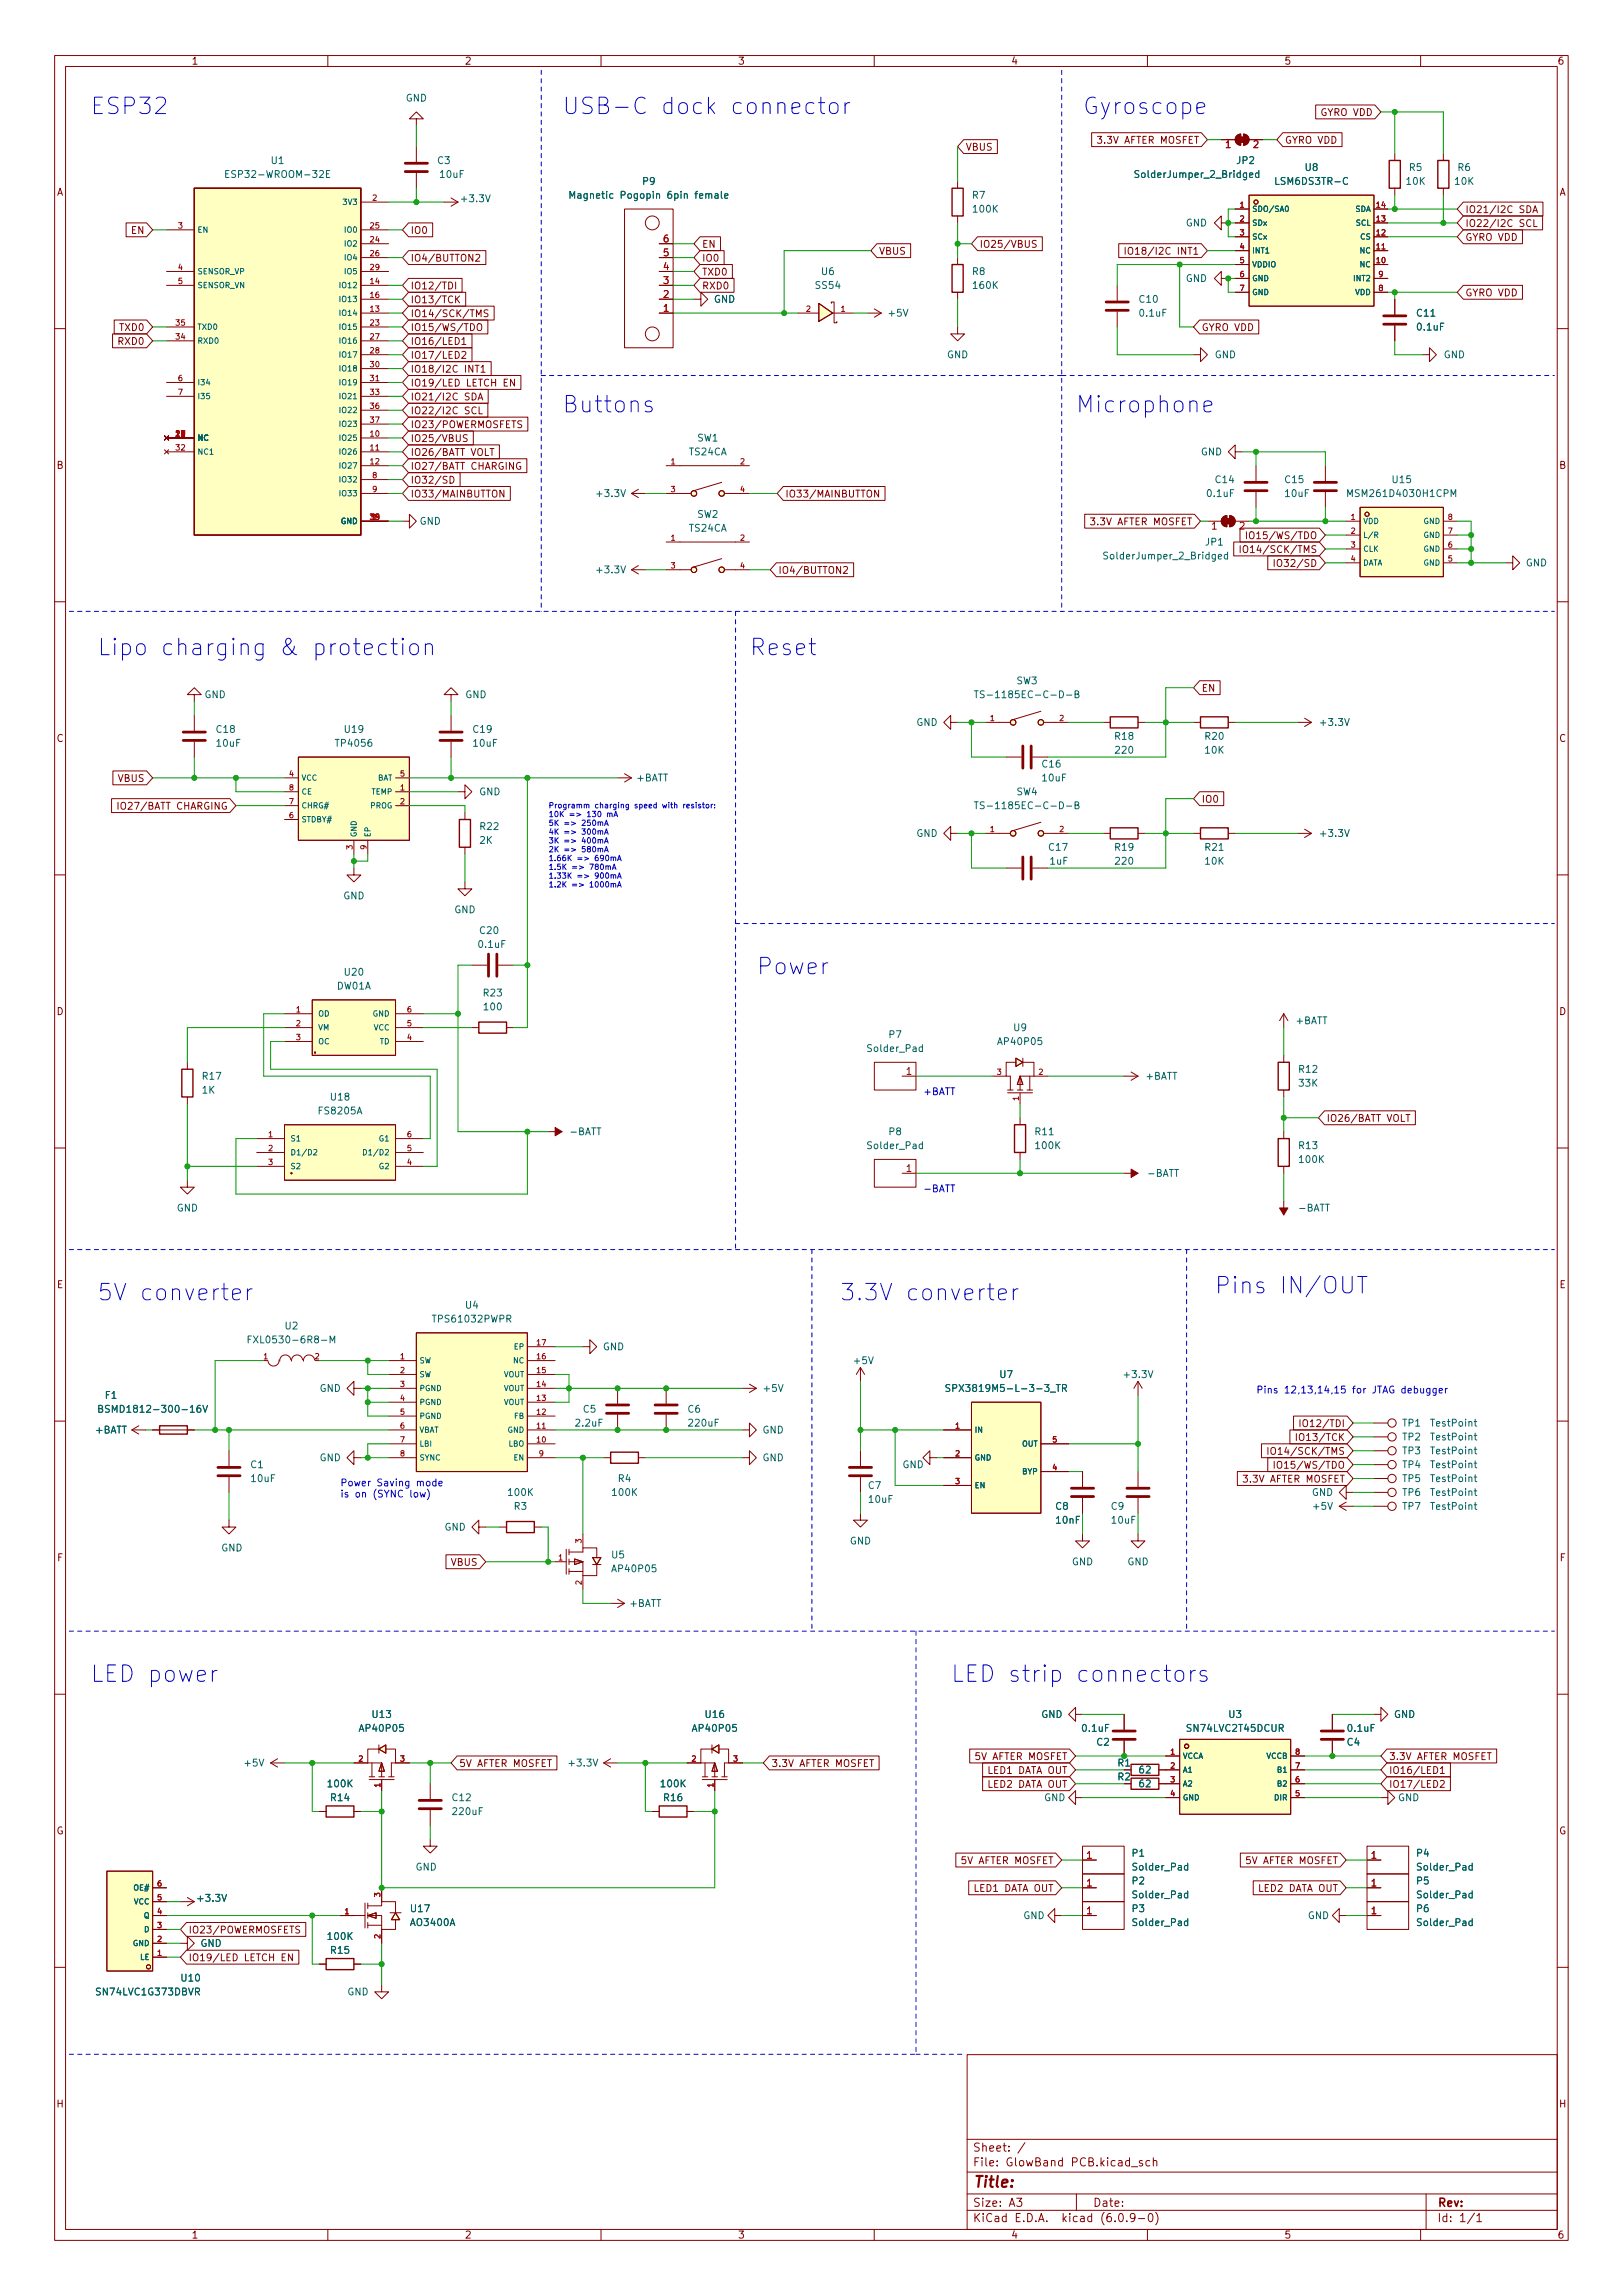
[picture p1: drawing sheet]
<svg xmlns="http://www.w3.org/2000/svg" width="297mm" height="420mm" viewBox="0 0 297 420" stroke-linecap="round" stroke-linejoin="round" font-family="sans-serif">
<defs><g id="words">
<g font-size="4.2" fill="#0000c2">
<text x="16.5" y="20.9">ESP32</text>
<text x="102.9" y="20.9">USB-C dock connector</text>
<text x="198.1" y="20.9">Gyroscope</text>
<text x="102.9" y="75.5">Buttons</text>
<text x="196.8" y="75.5">Microphone</text>
<text x="17.8" y="120">Lipo charging &amp; protection</text>
<text x="137.2" y="120">Reset</text>
<text x="138.4" y="178.4">Power</text>
<text x="17.8" y="238.1">5V converter</text>
<text x="153.7" y="238.1">3.3V converter</text>
<text x="222.2" y="236.8">Pins IN/OUT</text>
<text x="16.5" y="308">LED power</text>
<text x="174" y="308">LED strip connectors</text>
</g>
<text font-size="2.8" fill="#840000" x="178" y="400.5">Title:</text>
<g font-size="2.1" fill="#840000">
<text x="178" y="393.9">Sheet: /</text>
<text x="178" y="396.6">File: GlowBand PCB.kicad_sch</text>
<text x="178" y="406.8">KiCad E.D.A. kicad (6.0.9-0)</text>
<text x="178" y="404">Size: A3</text>
<text x="200" y="404">Date:</text>
<text x="263" y="404">Rev:</text>
<text x="263" y="406.8">Id: 1/1</text>
</g>
<g font-size="1.8" fill="#840000">
<text x="35" y="11.8">1</text>
<text x="85" y="11.8">2</text>
<text x="135" y="11.8">3</text>
<text x="185" y="11.8">4</text>
<text x="235" y="11.8">5</text>
<text x="285" y="11.8">6</text>
<text x="241.9" y="21.2">GYRO VDD</text>
<text x="176.7" y="27.6">VBUS</text>
<text x="201.7" y="26.3">3.3V AFTER MOSFET</text>
<text x="235.1" y="26.3">GYRO VDD</text>
<text x="10.3" y="35.8">A</text>
<text x="285.3" y="35.8">A</text>
<text x="268.1" y="41.5">IO22/I2C SCL</text>
<text x="268.1" y="39">IO21/I2C SDA</text>
<text x="24.1" y="42.8">EN</text>
<text x="75.1" y="47.9">IO4/BUTTON2</text>
<text x="75.1" y="42.8">IO0</text>
<text x="128.4" y="47.9">IO0</text>
<text x="128.4" y="45.3">EN</text>
<text x="160.8" y="46.6">VBUS</text>
<text x="179.2" y="45.3">IO25/VBUS</text>
<text x="208.1" y="46.6">IO18/I2C INT1</text>
<text x="268.1" y="44.1">GYRO VDD</text>
<text x="75.1" y="53">IO12/TDI</text>
<text x="128.4" y="50.4">TXD0</text>
<text x="128.4" y="53">RXD0</text>
<text x="75.1" y="55.5">IO13/TCK</text>
<text x="75.1" y="58">IO14/SCK/TMS</text>
<text x="268.1" y="54.2">GYRO VDD</text>
<text x="21.8" y="63.1">RXD0</text>
<text x="22" y="60.6">TXD0</text>
<text x="75.1" y="65.7">IO17/LED2</text>
<text x="75.1" y="60.6">IO15/WS/TDO</text>
<text x="75.1" y="63.1">IO16/LED1</text>
<text x="219.9" y="60.6">GYRO VDD</text>
<text x="75.1" y="70.7">IO19/LED LETCH EN</text>
<text x="75.1" y="68.2">IO18/I2C INT1</text>
<text x="75.1" y="75.8">IO22/I2C SCL</text>
<text x="75.1" y="73.3">IO21/I2C SDA</text>
<text x="75.1" y="80.9">IO25/VBUS</text>
<text x="75.1" y="78.4">IO23/POWERMOSFETS</text>
<text x="75.1" y="83.4">IO26/BATT VOLT</text>
<text x="10.3" y="85.8">B</text>
<text x="75.1" y="88.5">IO32/SD</text>
<text x="75.1" y="86">IO27/BATT CHARGING</text>
<text x="285.3" y="85.8">B</text>
<text x="75.1" y="91.1">IO33/MAINBUTTON</text>
<text x="143.7" y="91.1">IO33/MAINBUTTON</text>
<text x="200.4" y="96.1">3.3V AFTER MOSFET</text>
<text x="228.9" y="101.2">IO14/SCK/TMS</text>
<text x="229.7" y="98.7">IO15/WS/TDO</text>
<text x="142.4" y="105">IO4/BUTTON2</text>
<text x="234.4" y="103.8">IO32/SD</text>
<text x="219.9" y="126.6">EN</text>
<text x="10.3" y="135.8">C</text>
<text x="285.3" y="135.8">C</text>
<text x="21.6" y="143.1">VBUS</text>
<text x="22.6" y="148.2">IO27/BATT CHARGING</text>
<text x="219.9" y="146.9">IO0</text>
<text x="10.3" y="185.8">D</text>
<text x="285.3" y="185.8">D</text>
<text x="242.7" y="205.4">IO26/BATT VOLT</text>
<text x="10.4" y="235.8">E</text>
<text x="285.4" y="235.8">E</text>
<text x="238.3" y="263.8">IO13/TCK</text>
<text x="239" y="261.2">IO12/TDI</text>
<text x="233.9" y="266.3">IO14/SCK/TMS</text>
<text x="234.8" y="268.9">IO15/WS/TDO</text>
<text x="228.3" y="271.4">3.3V AFTER MOSFET</text>
<text x="10.4" y="285.8">F</text>
<text x="82.6" y="286.6">VBUS</text>
<text x="285.5" y="285.8">F</text>
<text x="84" y="323.5">5V AFTER MOSFET</text>
<text x="141.1" y="323.5">3.3V AFTER MOSFET</text>
<text x="179" y="322.2">5V AFTER MOSFET</text>
<text x="254.2" y="322.2">3.3V AFTER MOSFET</text>
<text x="181.3" y="324.7">LED1 DATA OUT</text>
<text x="181.3" y="327.3">LED2 DATA OUT</text>
<text x="254.2" y="324.7">IO16/LED1</text>
<text x="254.2" y="327.3">IO17/LED2</text>
<text x="10.3" y="335.8">G</text>
<text x="285.3" y="335.8">G</text>
<text x="176.5" y="341.3">5V AFTER MOSFET</text>
<text x="228.5" y="341.3">5V AFTER MOSFET</text>
<text x="178.7" y="346.3">LED1 DATA OUT</text>
<text x="230.8" y="346.3">LED2 DATA OUT</text>
<text x="34.4" y="354">IO23/POWERMOSFETS</text>
<text x="34.4" y="359">IO19/LED LETCH EN</text>
<text x="10.3" y="385.8">H</text>
<text x="285.3" y="385.8">H</text>
<text x="35" y="409.8">1</text>
<text x="85" y="409.8">2</text>
<text x="135" y="409.8">3</text>
<text x="185" y="409.8">4</text>
<text x="235" y="409.8">5</text>
<text x="285" y="409.8">6</text>
</g>
<g font-size="1.8" fill="#006464">
<text x="74.2" y="18.6">GND</text>
<text x="42.3" y="32.6">ESP32-WROOM-32E</text>
<text x="49.7" y="30">U1</text>
<text x="80.1" y="30">C3</text>
<text x="80.6" y="32.6">10uF</text>
<text x="117.7" y="33.8">P9</text>
<text x="208.3" y="32.6">SolderJumper_2_Bridged</text>
<text x="226.4" y="30">JP2</text>
<text x="233.8" y="33.8">LSM6DS3TR-C</text>
<text x="238.9" y="31.3">U8</text>
<text x="257.5" y="33.8">10K</text>
<text x="257.9" y="31.3">R5</text>
<text x="266.3" y="33.8">10K</text>
<text x="266.8" y="31.3">R6</text>
<text x="84.7" y="37">+3.3V</text>
<text x="106" y="36.4">Magnetic Pogopin 6pin female</text>
<text x="178" y="36.4">R7</text>
<text x="178.2" y="38.9">100K</text>
<text x="217" y="41.4">GND</text>
<text x="149.3" y="52.9">SS54</text>
<text x="150.4" y="50.3">U6</text>
<text x="178" y="50.3">R8</text>
<text x="178.2" y="52.9">160K</text>
<text x="217" y="51.6">GND</text>
<text x="130.6" y="55.4">GND</text>
<text x="162.8" y="58">+5V</text>
<text x="208.6" y="55.4">C10</text>
<text x="208.7" y="58">0.1uF</text>
<text x="259.4" y="58">C11</text>
<text x="173.3" y="65.6">GND</text>
<text x="222.3" y="65.6">GND</text>
<text x="259.5" y="60.5">0.1uF</text>
<text x="264.2" y="65.6">GND</text>
<text x="126.1" y="83.4">TS24CA</text>
<text x="127.6" y="80.8">SW1</text>
<text x="219.8" y="83.4">GND</text>
<text x="222.5" y="88.4">C14</text>
<text x="235.3" y="88.4">C15</text>
<text x="254.9" y="88.4">U15</text>
<text x="109.4" y="91">+3.3V</text>
<text x="127.6" y="94.8">SW2</text>
<text x="221" y="91">0.1uF</text>
<text x="235.3" y="91">10uF</text>
<text x="247.3" y="91">MSM261D4030H1CPM</text>
<text x="76.8" y="96.1">GND</text>
<text x="126.1" y="97.3">TS24CA</text>
<text x="220.7" y="99.9">JP1</text>
<text x="109.4" y="104.9">+3.3V</text>
<text x="202.6" y="102.4">SolderJumper_2_Bridged</text>
<text x="279.2" y="103.7">GND</text>
<text x="186" y="125.3">SW3</text>
<text x="37.4" y="127.8">GND</text>
<text x="85.1" y="127.8">GND</text>
<text x="180.5" y="127.8">TS-1185EC-C-D-B</text>
<text x="39.7" y="134.2">C18</text>
<text x="39.7" y="136.7">10uF</text>
<text x="61.7" y="136.7">TP4056</text>
<text x="63.1" y="134.2">U19</text>
<text x="86.7" y="134.2">C19</text>
<text x="86.7" y="136.7">10uF</text>
<text x="167.7" y="132.9">GND</text>
<text x="204.1" y="135.4">R18</text>
<text x="204.3" y="138">220</text>
<text x="220.6" y="135.4">R20</text>
<text x="220.6" y="138">10K</text>
<text x="241.9" y="132.9">+3.3V</text>
<text x="116.5" y="143">+BATT</text>
<text x="190.8" y="140.5">C16</text>
<text x="190.8" y="143">10uF</text>
<text x="87.7" y="145.6">GND</text>
<text x="180.5" y="148.1">TS-1185EC-C-D-B</text>
<text x="186" y="145.6">SW4</text>
<text x="87.8" y="154.5">2K</text>
<text x="87.9" y="151.9">R22</text>
<text x="167.7" y="153.2">GND</text>
<text x="192" y="155.7">C17</text>
<text x="204.1" y="155.7">R19</text>
<text x="220.6" y="155.7">R21</text>
<text x="241.9" y="153.2">+3.3V</text>
<text x="192.2" y="158.3">1uF</text>
<text x="204.3" y="158.3">220</text>
<text x="220.6" y="158.3">10K</text>
<text x="62.8" y="164.6">GND</text>
<text x="83.1" y="167.2">GND</text>
<text x="87.7" y="173.5">0.1uF</text>
<text x="87.9" y="171">C20</text>
<text x="63.1" y="178.6">U20</text>
<text x="61.7" y="181.1">DW01A</text>
<text x="88.5" y="182.4">R23</text>
<text x="88.7" y="185">100</text>
<text x="162.7" y="190">P7</text>
<text x="182.9" y="191.3">AP40P05</text>
<text x="185.6" y="188.8">U9</text>
<text x="237.2" y="187.5">+BATT</text>
<text x="37.1" y="197.7">R17</text>
<text x="159" y="192.6">Solder_Pad</text>
<text x="209.7" y="197.7">+BATT</text>
<text x="237.8" y="196.4">R12</text>
<text x="37" y="200.2">1K</text>
<text x="60.6" y="201.5">U18</text>
<text x="237.8" y="198.9">33K</text>
<text x="58.5" y="204">FS8205A</text>
<text x="104.5" y="207.8">-BATT</text>
<text x="162.7" y="207.8">P8</text>
<text x="189.5" y="207.8">R11</text>
<text x="159" y="210.4">Solder_Pad</text>
<text x="189.6" y="210.4">100K</text>
<text x="210.2" y="215.4">-BATT</text>
<text x="237.8" y="210.4">R13</text>
<text x="237.9" y="212.9">100K</text>
<text x="32.3" y="221.8">GND</text>
<text x="237.9" y="221.8">-BATT</text>
<text x="85.2" y="239.6">U4</text>
<text x="46.8" y="245.9">FXL0530-6R8-M</text>
<text x="52.2" y="243.4">U2</text>
<text x="79.5" y="242.1">TPS61032PWPR</text>
<text x="110.3" y="247.2">GND</text>
<text x="156.4" y="249.7">+5V</text>
<text x="19.3" y="256.1">F1</text>
<text x="58.5" y="254.8">GND</text>
<text x="139.9" y="254.8">+5V</text>
<text x="175.1" y="254.8">SPX3819M5-L-3-3_TR</text>
<text x="183" y="252.3">U7</text>
<text x="205.9" y="252.3">+3.3V</text>
<text x="17.4" y="262.4">+BATT</text>
<text x="19.7" y="258.6">BSMD1812-300-16V</text>
<text x="105.5" y="261.2">2.2uF</text>
<text x="106.8" y="258.6">C5</text>
<text x="125.9" y="258.6">C6</text>
<text x="126.2" y="261.2">220uF</text>
<text x="139.5" y="262.4">GND</text>
<text x="256.7" y="261.2">TP1</text>
<text x="256.7" y="263.7">TP2</text>
<text x="262" y="261.2">TestPoint</text>
<text x="262" y="263.7">TestPoint</text>
<text x="45.9" y="268.8">C1</text>
<text x="58.5" y="267.5">GND</text>
<text x="139.5" y="267.5">GND</text>
<text x="165.1" y="268.8">GND</text>
<text x="256.7" y="266.2">TP3</text>
<text x="256.7" y="268.8">TP4</text>
<text x="262" y="266.2">TestPoint</text>
<text x="262" y="268.8">TestPoint</text>
<text x="46.1" y="271.3">10uF</text>
<text x="93.1" y="273.9">100K</text>
<text x="112.2" y="273.9">100K</text>
<text x="113.2" y="271.3">R4</text>
<text x="158.9" y="272.6">C7</text>
<text x="159.1" y="275.1">10uF</text>
<text x="240.1" y="273.9">GND</text>
<text x="256.7" y="273.9">TP6</text>
<text x="256.7" y="271.3">TP5</text>
<text x="262" y="273.9">TestPoint</text>
<text x="262" y="271.3">TestPoint</text>
<text x="81.3" y="280.2">GND</text>
<text x="94.1" y="276.4">R3</text>
<text x="193.2" y="276.4">C8</text>
<text x="193.4" y="278.9">10nF</text>
<text x="203.4" y="276.4">C9</text>
<text x="203.5" y="278.9">10uF</text>
<text x="240.4" y="276.4">+5V</text>
<text x="256.7" y="276.4">TP7</text>
<text x="262" y="276.4">TestPoint</text>
<text x="40.5" y="284">GND</text>
<text x="112" y="285.3">U5</text>
<text x="112.3" y="287.8">AP40P05</text>
<text x="155.5" y="282.7">GND</text>
<text x="196.2" y="286.6">GND</text>
<text x="206.3" y="286.6">GND</text>
<text x="115.2" y="294.2">+BATT</text>
<text x="66.1" y="317">AP40P05</text>
<text x="68.2" y="314.5">U13</text>
<text x="127" y="317">AP40P05</text>
<text x="129.2" y="314.5">U16</text>
<text x="190.5" y="314.5">GND</text>
<text x="198.2" y="317">0.1uF</text>
<text x="217.5" y="317">SN74LVC2T45DCUR</text>
<text x="224.9" y="314.5">U3</text>
<text x="246.8" y="317">0.1uF</text>
<text x="255.1" y="314.5">GND</text>
<text x="44.9" y="323.4">+5V</text>
<text x="104.3" y="323.4">+3.3V</text>
<text x="200.8" y="319.6">C2</text>
<text x="204.6" y="323.4">R1</text>
<text x="246.6" y="319.6">C4</text>
<text x="60.1" y="327.2">100K</text>
<text x="60.6" y="329.7">R14</text>
<text x="82.9" y="329.7">C12</text>
<text x="121.1" y="327.2">100K</text>
<text x="121.6" y="329.7">R16</text>
<text x="191.1" y="329.7">GND</text>
<text x="204.6" y="325.9">R2</text>
<text x="208.6" y="327.2">62</text>
<text x="208.6" y="324.7">62</text>
<text x="255.8" y="329.7">GND</text>
<text x="83" y="332.3">220uF</text>
<text x="207.2" y="339.9">P1</text>
<text x="259.3" y="339.9">P4</text>
<text x="76" y="342.4">GND</text>
<text x="207.2" y="345">P2</text>
<text x="207.5" y="347.5">Solder_Pad</text>
<text x="207.5" y="342.4">Solder_Pad</text>
<text x="259.3" y="345">P5</text>
<text x="259.6" y="342.4">Solder_Pad</text>
<text x="259.6" y="347.5">Solder_Pad</text>
<text x="36.4" y="348.1">+3.3V</text>
<text x="75.3" y="352.6">AO3400A</text>
<text x="75.3" y="350.1">U17</text>
<text x="187.3" y="351.3">GND</text>
<text x="207.2" y="350.1">P3</text>
<text x="207.5" y="352.6">Solder_Pad</text>
<text x="239.3" y="351.3">GND</text>
<text x="259.3" y="350.1">P6</text>
<text x="259.6" y="352.6">Solder_Pad</text>
<text x="36.7" y="356.4">GND</text>
<text x="60.1" y="355.1">100K</text>
<text x="60.6" y="357.7">R15</text>
<text x="17.9" y="365.3">SN74LVC1G373DBVR</text>
<text x="33.3" y="362.8">U10</text>
<text x="63.5" y="365.3">GND</text>
</g>
<g font-size="1.8" fill="#a90000">
<text x="224.3" y="27.1">1</text>
<text x="229.4" y="27.1">2</text>
<text x="121.4" y="46.9">5</text>
<text x="121.4" y="44.4">6</text>
<text x="121.4" y="52">3</text>
<text x="121.4" y="49.4">4</text>
<text x="121.4" y="57.1">1</text>
<text x="121.4" y="54.5">2</text>
<text x="221.8" y="96.9">1</text>
<text x="226.8" y="96.9">2</text>
<text x="165.9" y="196.8">1</text>
<text x="165.9" y="214.5">1</text>
<text x="198.9" y="340.3">1</text>
<text x="251" y="340.3">1</text>
<text x="198.9" y="345.4">1</text>
<text x="251" y="345.4">1</text>
<text x="198.9" y="350.4">1</text>
<text x="251" y="350.4">1</text>
</g>
<g font-size="1.8" fill="#0000c2">
<text x="168.9" y="200.5">+BATT</text>
<text x="168.9" y="218.3">-BATT</text>
<text x="229.9" y="255.1">Pins 12,13,14,15 for JTAG debugger</text>
<text x="62.2" y="272.1">Power Saving mode</text>
<text x="62.2" y="274.1">is on (SYNC low)</text>
</g>
<g font-size="1.4" fill="#a90000">
<text x="32.6" y="41.8">3</text>
<text x="67.8" y="41.8">25</text>
<text x="68.2" y="36.7">2</text>
<text x="226.9" y="38">1</text>
<text x="226.9" y="40.6">2</text>
<text x="252" y="40.6">13</text>
<text x="252" y="38">14</text>
<text x="67.8" y="44.4">24</text>
<text x="67.8" y="46.9">26</text>
<text x="226.9" y="43.1">3</text>
<text x="226.9" y="45.6">4</text>
<text x="252" y="45.6">11</text>
<text x="252" y="43.1">12</text>
<text x="32.6" y="49.4">4</text>
<text x="32.6" y="52">5</text>
<text x="67.8" y="52">14</text>
<text x="67.8" y="49.4">29</text>
<text x="226.9" y="48.2">5</text>
<text x="226.9" y="50.7">6</text>
<text x="226.9" y="53.3">7</text>
<text x="252" y="48.2">10</text>
<text x="252.3" y="53.3">8</text>
<text x="252.3" y="50.7">9</text>
<text x="32.2" y="59.6">35</text>
<text x="67.8" y="57.1">13</text>
<text x="67.8" y="54.5">16</text>
<text x="67.8" y="59.6">23</text>
<text x="147.6" y="57.1">2</text>
<text x="153.9" y="57.1">1</text>
<text x="32.2" y="62.1">34</text>
<text x="67.8" y="62.1">27</text>
<text x="67.8" y="64.7">28</text>
<text x="32.6" y="69.8">6</text>
<text x="67.8" y="67.2">30</text>
<text x="67.8" y="69.8">31</text>
<text x="32.6" y="72.3">7</text>
<text x="67.8" y="72.3">33</text>
<text x="67.8" y="74.8">36</text>
<text x="67.8" y="77.4">37</text>
<text x="32.2" y="79.9">17</text>
<text x="32.2" y="82.5">32</text>
<text x="33" y="79.9">1</text>
<text x="67.8" y="79.9">10</text>
<text x="67.8" y="82.5">11</text>
<text x="67.8" y="85">12</text>
<text x="68.2" y="87.5">8</text>
<text x="122.8" y="85">1</text>
<text x="135.5" y="85">2</text>
<text x="67.8" y="95.2">15</text>
<text x="68.2" y="95.2">19</text>
<text x="68.2" y="90.1">9</text>
<text x="122.8" y="90.1">3</text>
<text x="135.5" y="90.1">4</text>
<text x="247.3" y="95.2">1</text>
<text x="265" y="95.2">8</text>
<text x="122.8" y="99">1</text>
<text x="135.5" y="99">2</text>
<text x="247.3" y="97.7">2</text>
<text x="247.3" y="100.2">3</text>
<text x="265" y="100.2">6</text>
<text x="265" y="97.7">7</text>
<text x="122.8" y="104.1">3</text>
<text x="135.5" y="104.1">4</text>
<text x="247.3" y="102.8">4</text>
<text x="265" y="102.8">5</text>
<text x="181.2" y="132">1</text>
<text x="193.9" y="132">2</text>
<text x="53" y="142.2">4</text>
<text x="73.3" y="142.2">5</text>
<text x="53" y="149.8">6</text>
<text x="53" y="147.2">7</text>
<text x="53" y="144.7">8</text>
<text x="73.3" y="144.7">1</text>
<text x="73.3" y="147.2">2</text>
<text x="64.5" y="155.5" transform="rotate(-90 64.5 155.5)">3</text>
<text x="67.1" y="155.5" transform="rotate(-90 67.1 155.5)">9</text>
<text x="181.2" y="152.3">1</text>
<text x="193.9" y="152.3">2</text>
<text x="54.2" y="185.3">1</text>
<text x="74.5" y="185.3">6</text>
<text x="54.2" y="187.9">2</text>
<text x="54.2" y="190.4">3</text>
<text x="74.5" y="190.4">4</text>
<text x="74.5" y="187.9">5</text>
<text x="182.5" y="196.8">3</text>
<text x="190.1" y="196.8">2</text>
<text x="186.4" y="201.5" transform="rotate(-90 186.4 201.5)">1</text>
<text x="49.1" y="208.2">1</text>
<text x="74.5" y="208.2">6</text>
<text x="49.1" y="210.7">2</text>
<text x="49.1" y="213.3">3</text>
<text x="74.5" y="213.3">4</text>
<text x="74.5" y="210.7">5</text>
<text x="48.3" y="248.8">1</text>
<text x="57.7" y="248.8">2</text>
<text x="73.3" y="248.8">1</text>
<text x="73.3" y="251.4">2</text>
<text x="98.3" y="251.4">15</text>
<text x="98.3" y="248.8">16</text>
<text x="98.3" y="246.3">17</text>
<text x="73.3" y="253.9">3</text>
<text x="73.3" y="256.5">4</text>
<text x="98.3" y="256.5">13</text>
<text x="98.3" y="253.9">14</text>
<text x="73.3" y="259">5</text>
<text x="73.3" y="261.5">6</text>
<text x="98.3" y="261.5">11</text>
<text x="98.3" y="259">12</text>
<text x="174.9" y="261.5">1</text>
<text x="73.3" y="264.1">7</text>
<text x="73.3" y="266.6">8</text>
<text x="98.3" y="264.1">10</text>
<text x="98.7" y="266.6">9</text>
<text x="174.9" y="266.6">2</text>
<text x="192.7" y="269.2">4</text>
<text x="192.7" y="264.1">5</text>
<text x="174.9" y="271.7">3</text>
<text x="102.2" y="285.7">1</text>
<text x="106.4" y="282.5" transform="rotate(-90 106.4 282.5)">3</text>
<text x="106.4" y="290.1" transform="rotate(-90 106.4 290.1)">2</text>
<text x="65.7" y="322.5">2</text>
<text x="73.3" y="322.5">3</text>
<text x="126.6" y="322.5">2</text>
<text x="134.2" y="322.5">3</text>
<text x="214.2" y="321.2">1</text>
<text x="214.2" y="323.8">2</text>
<text x="237.1" y="323.8">7</text>
<text x="237.1" y="321.2">8</text>
<text x="69.6" y="327.2" transform="rotate(-90 69.6 327.2)">1</text>
<text x="130.6" y="327.2" transform="rotate(-90 130.6 327.2)">1</text>
<text x="214.2" y="326.3">3</text>
<text x="214.2" y="328.8">4</text>
<text x="237.1" y="328.8">5</text>
<text x="237.1" y="326.3">6</text>
<text x="28.8" y="347.9">5</text>
<text x="28.8" y="345.4">6</text>
<text x="69.6" y="347.3" transform="rotate(-90 69.6 347.3)">3</text>
<text x="28.8" y="353">3</text>
<text x="28.8" y="350.4">4</text>
<text x="63.1" y="350.4">1</text>
<text x="28.8" y="358.1">1</text>
<text x="28.8" y="355.5">2</text>
<text x="69.6" y="354.9" transform="rotate(-90 69.6 354.9)">2</text>
</g>
<g font-size="1.4" fill="#006464">
<text x="63" y="37.5">3V3</text>
<text x="229.1" y="38.8">SDO/SA0</text>
<text x="229.1" y="41.3">SDx</text>
<text x="248" y="38.8">SDA</text>
<text x="248.2" y="41.3">SCL</text>
<text x="36.1" y="42.6">EN</text>
<text x="63.3" y="45.1">IO2</text>
<text x="63.3" y="42.6">IO0</text>
<text x="63.3" y="47.7">IO4</text>
<text x="229.1" y="43.8">SCx</text>
<text x="229.1" y="46.4">INT1</text>
<text x="248.9" y="46.4">NC</text>
<text x="249" y="43.8">CS</text>
<text x="36.1" y="50.2">SENSOR_VP</text>
<text x="36.1" y="52.7">SENSOR_VN</text>
<text x="62.5" y="52.7">IO12</text>
<text x="63.3" y="50.2">IO5</text>
<text x="229.1" y="48.9">VDDIO</text>
<text x="229.1" y="51.5">GND</text>
<text x="247.9" y="51.5">INT2</text>
<text x="248.9" y="48.9">NC</text>
<text x="62.5" y="57.8">IO14</text>
<text x="62.5" y="55.3">IO13</text>
<text x="229.1" y="54">GND</text>
<text x="248" y="54">VDD</text>
<text x="36.1" y="62.9">RXD0</text>
<text x="36.1" y="60.4">TXD0</text>
<text x="62.5" y="60.4">IO15</text>
<text x="62.5" y="62.9">IO16</text>
<text x="62.5" y="65.4">IO17</text>
<text x="36.1" y="70.5">I34</text>
<text x="62.5" y="68">IO18</text>
<text x="62.5" y="70.5">IO19</text>
<text x="36.1" y="73.1">I35</text>
<text x="62.5" y="73.1">IO21</text>
<text x="62.5" y="75.6">IO22</text>
<text x="36.1" y="80.7">NC</text>
<text x="36.1" y="83.2">NC1</text>
<text x="62.5" y="80.7">IO25</text>
<text x="62.5" y="83.2">IO26</text>
<text x="62.5" y="78.1">IO23</text>
<text x="62.5" y="85.8">IO27</text>
<text x="62.5" y="88.3">IO32</text>
<text x="62.4" y="95.9">GND</text>
<text x="62.5" y="90.8">IO33</text>
<text x="249.4" y="95.9">VDD</text>
<text x="260.6" y="95.9">GND</text>
<text x="249.4" y="98.5">L/R</text>
<text x="249.4" y="101">CLK</text>
<text x="260.6" y="101">GND</text>
<text x="260.6" y="98.5">GND</text>
<text x="249.4" y="103.5">DATA</text>
<text x="260.6" y="103.5">GND</text>
<text x="55.1" y="142.9">VCC</text>
<text x="69" y="142.9">BAT</text>
<text x="55.1" y="148">CHRG#</text>
<text x="55.1" y="145.4">CE</text>
<text x="67.8" y="148">PROG</text>
<text x="68" y="145.4">TEMP</text>
<text x="55.1" y="150.5">STDBY#</text>
<text x="65.3" y="153.3" transform="rotate(-90 65.3 153.3)">GND</text>
<text x="67.8" y="153.3" transform="rotate(-90 67.8 153.3)">EP</text>
<text x="58.2" y="186.1">OD</text>
<text x="58.2" y="188.6">VM</text>
<text x="58.2" y="191.2">OC</text>
<text x="68.2" y="186.1">GND</text>
<text x="68.4" y="188.6">VCC</text>
<text x="69.5" y="191.2">TD</text>
<text x="53.1" y="209">S1</text>
<text x="69.5" y="209">G1</text>
<text x="53.1" y="211.5">D1/D2</text>
<text x="53.1" y="214">S2</text>
<text x="67.4" y="211.5">D1/D2</text>
<text x="69.5" y="214">G2</text>
<text x="76.7" y="249.6">SW</text>
<text x="94" y="249.6">NC</text>
<text x="94.2" y="247">EP</text>
<text x="76.7" y="252.1">SW</text>
<text x="76.7" y="254.7">PGND</text>
<text x="76.7" y="257.2">PGND</text>
<text x="92.1" y="257.2">VOUT</text>
<text x="92.1" y="254.7">VOUT</text>
<text x="92.1" y="252.1">VOUT</text>
<text x="76.7" y="259.7">PGND</text>
<text x="76.7" y="262.3">VBAT</text>
<text x="92.9" y="262.3">GND</text>
<text x="94.2" y="259.7">FB</text>
<text x="178.3" y="262.3">IN</text>
<text x="76.7" y="264.8">LBI</text>
<text x="76.7" y="267.4">SYNC</text>
<text x="93.1" y="264.8">LBO</text>
<text x="94.1" y="267.4">EN</text>
<text x="178.3" y="267.4">GND</text>
<text x="187.1" y="264.8">OUT</text>
<text x="187.1" y="269.9">BYP</text>
<text x="178.3" y="272.4">EN</text>
<text x="216.4" y="322">VCCA</text>
<text x="231.8" y="322">VCCB</text>
<text x="216.4" y="324.5">A1</text>
<text x="216.4" y="327.1">A2</text>
<text x="216.4" y="329.6">GND</text>
<text x="233.3" y="329.6">DIR</text>
<text x="233.9" y="327.1">B2</text>
<text x="233.9" y="324.5">B1</text>
<text x="24.6" y="346.1">OE#</text>
<text x="24.5" y="348.6">VCC</text>
<text x="26.3" y="351.2">Q</text>
<text x="26.4" y="353.7">D</text>
<text x="24.3" y="356.3">GND</text>
<text x="25.7" y="358.8">LE</text>
</g>
<g font-size="1.4" fill="#0000c2">
<text x="100.3" y="148">Programm charging speed with resistor:</text>
<text x="100.3" y="149.6">10K =&gt; 130 mA</text>
<text x="100.3" y="151.2">5K =&gt; 250mA</text>
<text x="100.3" y="152.8">4K =&gt; 300mA</text>
<text x="100.3" y="154.4">3K =&gt; 400mA</text>
<text x="100.3" y="156">2K =&gt; 580mA</text>
<text x="100.3" y="157.6">1.66K =&gt; 690mA</text>
<text x="100.3" y="159.2">1.5K =&gt; 780mA</text>
<text x="100.3" y="160.8">1.33K =&gt; 900mA</text>
<text x="100.3" y="162.5">1.2K =&gt; 1000mA</text>
</g>
</g></defs>
<g fill="none" stroke="#840000" stroke-width=".18">
<path d="M10 10.2h277v400h-277zM12 12.2h273v396h-273zM60 10.2v2M110 10.2v2M160 10.2v2M210 10.2v2M240.8 19.2h10.8l1.1 1.3-1.1 1.3h-10.8zM260 10.2v2M66 37h5.1M76.2 21.8h1.3l-1.3-1.3-1.3 1.3h1.3v1.2M76.2 26.8v2.8M76.2 31.7v2.8"/>
<path d="M81.3 37h2.5M82.5 36.2l1.3 .8M83.8 37l-1.3 .8M114.3 38.3h8.9v25.4h-8.9zM175.3 33.2v1.3M175.3 39.5v1.3M176.4 25.6h6.1v2.5h-6.1l-1.1-1.3zM199.8 24.3h20.1l1.1 1.3-1.1 1.2h-20.1zM200.8 25h.8l-.4 .4 .4 .2v.5l-.2 .1-.6-.1M223.5 25.6h2.6M226.1 38.3h2.5M226.4 24.9l.7-.3v2a1.02 1.02 0 0 1-1-.6 1.02 1.02 0 0 1 .3-1.1z"/>
<path d="M227.6 24.6a1.02 1.02 0 0 1 1 1 1.02 1.02 0 0 1-1 1zM228.6 35.7h22.9v20.3h-22.9zM228.6 25.6h2.5M234.8 24.3h10.8v2.5h-10.8l-1.1-1.2zM251.5 38.3h2.5M255.3 28.1v1.3M255.3 34.5v1.2M264.2 28.1v1.3M264.2 34.5v1.2M267.8 39.5h14.5v2.6h-14.5l-1.1-1.3zM267.8 37h14.6v2.5h-14.6l-1.1-1.2zM279.5 37.7a.64 .64 0 0 1 .7 .6 .64 .64 0 0 1-.7 .6z"/>
<path d="M280.5 38.9l.5-1.2 .4 1.2M280.7 38.6h.6M20.9 58.6h5.9l1.1 1.3-1.1 1.2h-5.9zM23.1 40.8h3.7l1.1 1.3-1.1 1.2h-3.7zM30.5 52.2h5.1M30.5 49.7h5.1M30.5 59.9h5.1M30.5 42.1h5.1M66 57.3h5.1M66 54.8h5.1M66 52.2h5.1M66 49.7h5.1"/>
<path d="M66 47.2h5.1M66 44.6h5.1M66 59.9h5.1M66 42.1h5.1M74.8 53.5h10.4v2.5h-10.4l-1.1-1.2zM74.8 45.9h14.1v2.5h-14.1l-1.1-1.2zM74.8 51h9.8v2.5h-9.8l-1.1-1.3zM74.8 40.8h4.4v2.5h-4.4l-1.1-1.2zM74.8 58.6h14.5v2.5h-14.5l-1.1-1.2zM74.8 56h15.6v2.6h-15.6l-1.1-1.3zM82.1 51.6a.64 .64 0 0 1 .8 .7 .64 .64 0 0 1-.8 .6zM83.4 51.6v1.3"/>
<path d="M83.6 54.7l.5 .7M84.1 54.2l-.7 .7M87.1 46.7l.5-.1 .2 .3-.8 .9h.8M87.2 58v-1.3l.4 .9 .4-.9v1.3M87.4 59.4l.2-.1a.43 .43 0 0 1 .6 .4v.4a.42 .42 0 0 1-.5 .4 .42 .42 0 0 1-.4-.4zM89.3 56.8l-.5-.1-.2 .3 .1 .3 .6 .2v.4l-.2 .1-.5-.1M120.6 57.3h2.6M120.6 54.8h2.6M120.6 52.2h2.6M120.6 49.7h2.6M120.6 47.2h2.6M120.6 44.6h2.6"/>
<path d="M127 54.8h1.3v-1.3l1.2 1.3-1.2 1.2v-1.2M128.1 48.4h5.9v2.6h-5.9l-1.1-1.3zM128.1 45.9h4.4v2.5h-4.4l-1.1-1.2zM128.1 43.3h3.8v2.6h-3.8l-1.1-1.3zM128.1 51h6.2v2.5h-6.2l-1.1-1.3zM146 57.3h3.9M149.9 55.5l2.5 1.8-2.5 1.5zM152.1 55.5v-.2h.6v3.8h.5v-.3M152.4 57.3h3.8M158.7 57.3h2.6M160 56.6l1.3 .7M160.5 44.6h6.2v2.6h-6.2l-1.1-1.3z"/>
<path d="M161.3 57.3l-1.3 .8M175.3 59.9v1.2h1.2l-1.2 1.3-1.3-1.3h1.3M175.3 47.2v1.2M175.3 53.5v1.3M178.9 43.3h11.9v2.6h-11.9l-1.1-1.3zM189.6 44.1l-.4-.1-.2 .1v.4l.5 .2 .1 .3-.2 .3-.5-.1M204.5 52.2v2.8M204.5 57.1v2.8M204.7 44.6h15.2l1.1 1.3-1.1 1.3h-15.2zM205.9 45.3v1.3M206.5 45.5l.3-.2a.43 .43 0 0 1 .5 .4v.4a.42 .42 0 0 1-.4 .5 .42 .42 0 0 1-.4-.5zM219.6 58.6h10.8v2.5h-10.8l-1.2-1.2z"/>
<path d="M223.5 51v-1.3l-1.3 1.3 1.3 1.2v-1.2h1.3M223.5 40.8v-1.3l-1.3 1.3 1.3 1.3v-1.3h1.3M226.1 48.4h2.5M226.1 45.9h2.5M226.1 43.3h2.5M226.1 40.8h2.5M226.1 51h2.5M226.1 53.5h2.5M251.5 48.4h2.5M251.5 45.9h2.5M251.5 43.3h2.5M251.5 40.8h2.5"/>
<path d="M251.5 51h2.5M251.5 53.5h2.5M255.3 54.8v2.8M255.3 59.6v2.8M267.8 52.2h10.8v2.6h-10.8l-1.1-1.3zM267.8 42.1h10.8v2.5h-10.8l-1.1-1.3zM280.2 40.3a.6 .6 0 0 0-.9 .4 .6 .6 0 0 0 .6 .8l.3-.1M280.7 40.2v1.3h.6M10 60.2h2M20.6 61.1h6.2l1.1 1.3-1.1 1.3h-6.2zM30.1 79.8l.8 .8M30.5 62.4h5.1"/>
<path d="M30.5 70h5.1M30.5 72.6h5.1M30.9 79.8l-.8 .8M66 62.4h5.1M66 64.9h5.1M66 67.5h5.1M66 70h5.1M66 72.6h5.1M66 75.1h5.1M66 77.6h5.1M74.8 78.9h11.8v2.5h-11.8l-1.1-1.2zM74.8 76.4h21.8v2.5h-21.8l-1.1-1.3z"/>
<path d="M74.8 68.7h20.5v2.6h-20.5l-1.1-1.3zM74.8 73.8h14.5v2.6h-14.5l-1.1-1.3zM74.8 71.3h14.5v2.5h-14.5l-1.1-1.2zM74.8 63.7h11.6v2.5h-11.6l-1.1-1.3zM74.8 66.2h15.1v2.5h-15.1l-1.1-1.2zM74.8 61.1h11.6v2.6h-11.6l-1.1-1.3zM84.5 64.5l.5-.2 .3 .4-.8 .9h.8M84.5 62.2l.4-.4v1.3M84.5 63.1h.8M85.5 79.6h-.5l-.2 .2 .1 .3 .5 .3v.3l-.1 .1h-.5M86.4 72a.64 .64 0 0 1 .7 .6 .64 .64 0 0 1-.7 .6zM87 66.9h.7"/>
<path d="M87.1 74.6a.6 .6 0 0 0-.8 .4 .6 .6 0 0 0 .6 .8l.2-.2M87.3 66.9v1.2M87.5 73.2l.4-1.2 .4 1.2M87.6 72.9h.6M87.7 74.5v1.3h.6M88 67.2l.4-.3v1.2M88 68.1h.8M92.3 70h.4M92.9 69.4h-.6v1.3h.6M94.2 69.4v1.3l-.8-1.3v1.3M95.5 77.1l-.5-.1-.2 .3 .1 .3 .5 .2v.4l-.2 .1-.4-.1M218.4 64.9h1.3v-1.2l1.3 1.2-1.3 1.3v-1.3"/>
<path d="M260.3 64.9h1.3v-1.2l1.3 1.2-1.3 1.3v-1.3M285 60.2h2M30.1 82.3l.8 .8M30.5 80.2h5.1M30.5 82.7h5.1M30.9 82.3l-.8 .8M66 95.4h5.1M66 85.3h5.1M66 90.3h5.1M66 80.2h5.1M66 82.7h5.1M66 87.8h5.1"/>
<path d="M73.7 95.4h1.2v-1.3l1.3 1.3-1.3 1.3v-1.3M74.8 86.5h9.4v2.6h-9.4l-1.1-1.3zM74.8 81.4h16.6v2.6h-16.6l-1.1-1.3zM74.8 89.1h18.6v2.5h-18.6l-1.1-1.3zM74.8 84h21.6v2.5h-21.6l-1.1-1.2zM82.4 87.2a.64 .64 0 0 1 .7 .6 .64 .64 0 0 1-.7 .7zM89.7 82.1h.7M90 82.1v1.3M92.2 89.7v1.3l-.7-1.3v1.3M95.2 84.7a.59 .59 0 0 0-.7 .6 .59 .59 0 0 0 .7 .6l.1-.5h-.2M115.6 90.3h2.5M115.6 90.3l1.2 .8"/>
<path d="M116.8 89.6l-1.2 .7M121.9 99.2h15.3M121.9 85.3h15.3M121.9 90.3h4.6M132.1 88.3l-5.1 1.5M132.6 90.3h4.6M143.4 89.1h18.6v2.5h-18.6l-1.2-1.3zM160.8 89.7v1.3l-.7-1.3v1.3M198.5 94.1h20.1l1.1 1.3-1.1 1.3h-20.1zM199.6 94.8h.8l-.5 .5 .4 .1v.6l-.2 .1-.5-.1M221 95.4h2.5M223.8 94.7l.7-.3v2a1.02 1.02 0 0 1-.9-.6 1.02 1.02 0 0 1 .2-1.1z"/>
<path d="M225 94.4v2M225 94.4a1.02 1.02 0 0 1 1.1 1 1.02 1.02 0 0 1-1.1 1M225.8 99.2h15.7l1.1 1.3-1.1 1.3h-15.7zM226.1 82.7v1.3l-1.3-1.3 1.3-1.3v1.3h1.2M226.1 95.4h2.5M226.9 96.7h14.6l1.1 1.3-1.1 1.2h-14.6zM227 99.9v1.3M228.1 97.4v1.2M228.7 97.5l.3-.1a.43 .43 0 0 1 .5 .4v.4a.42 .42 0 0 1-.4 .4 .42 .42 0 0 1-.4-.4zM229.9 85.3v2.8M229.9 90.1v2.8M242.6 85.3v2.8"/>
<path d="M242.6 90.1v2.8M246.4 95.4h2.5M246.4 98h2.5M248.9 92.9h15.3v12.7h-15.3zM264.2 95.4h2.5M264.2 98h2.5M10 110.2h2M115.6 104.3h2.5M115.6 104.3l1.2 .8M116.8 103.5l-1.2 .8M121.9 104.3h4.6M132.1 102.3l-5.1 1.5"/>
<path d="M132.6 104.3h4.6M142.1 103h14.1v2.6h-14.1l-1.1-1.3zM154.4 103.8l.5-.1 .2 .4-.8 .9h.8M227.6 100.1l.2-.2a.43 .43 0 0 1 .6 .4v.4a.42 .42 0 0 1-.5 .5 .42 .42 0 0 1-.4-.5zM232 101.8h9.5l1.1 1.2-1.1 1.3h-9.5zM233.2 102.4v1.3M233.8 102.6l.2-.2a.43 .43 0 0 1 .6 .5v.4a.42 .42 0 0 1-.4 .4 .42 .42 0 0 1-.5-.4zM246.4 100.5h2.5M246.4 103h2.5M264.2 100.5h2.5M264.2 103h2.5M275.6 103h1.3v1.3l1.2-1.3-1.2-1.2v1.2"/>
<path d="M285 110.2h2M35.6 127.2h1.2l-1.2-1.3-1.3 1.3h1.3v1.2M35.6 131v2.8M35.6 135.8v2.8M54.6 138.6h20.3v15.2h-20.3zM82.5 127.2h1.3l-1.3-1.3-1.2 1.3h1.2v1.2M82.5 131v2.8M82.5 135.8v2.8M174 132.2v1.3l-1.3-1.3 1.3-1.2v1.2h1.3M180.3 132.2h4.6M184.1 138.6h2.8M189 138.6h2.8"/>
<path d="M190.5 130.2l-5.1 1.5M191 132.2h4.6M201.9 132.2h1.3M208.3 132.2h1.2M218.4 132.2h1.3M219.6 124.6h3.7v2.6h-3.7l-1.2-1.3zM224.8 132.2h1.3M237.5 132.2h2.5M238.8 131.5l1.2 .7M240 132.2l-1.2 .8M20.4 146.2h21.7l1.1 1.3-1.1 1.3h-21.7zM20.7 141.1h6.1l1.1 1.3-1.1 1.3h-6.1z"/>
<path d="M21.6 146.9v1.3M52.1 144.9h2.5M52.1 147.5h2.5M52.1 142.4h2.5M52.1 150h2.5M64.8 158.9v1.3h1.2l-1.2 1.3-1.3-1.3h1.3M64.8 153.8v2.6M67.3 153.8v2.6M72.4 144.9h2.5M72.4 147.5h2.5M72.4 142.4h2.5M83.8 144.9h1.3v-1.2l1.3 1.2-1.3 1.3v-1.3"/>
<path d="M85.1 148.8v1.2M85.1 155.1v1.3M113 142.4h2.6M114.3 141.6l1.3 .8M115.6 142.4l-1.3 .8M174 152.6v1.2l-1.3-1.2 1.3-1.3v1.3h1.3M180.3 152.6h4.6M184.1 158.9h2.8M189 158.9h2.8M190.5 150.5l-5.1 1.6M191 152.6h4.6M201.9 152.6h1.3"/>
<path d="M208.3 152.6h1.2M218.4 152.6h1.3M219.6 144.9h4.4v2.6h-4.4l-1.2-1.3zM224.8 152.6h1.3M237.5 152.6h2.5M238.8 151.8l1.2 .8M240 152.6l-1.2 .7M10 160.2h2M85.1 161.5v1.2h1.3l-1.3 1.3-1.3-1.3h1.3M86.4 176.7h2.8M91.2 176.7h2.8M285 160.2h2"/>
<path d="M34.3 194.5v1.2M52.1 188.1h5M52.1 185.6h5M52.1 190.7h5M57.1 183h15.3v10.2h-15.3zM72.4 188.1h5.1M72.4 185.6h5.1M72.4 190.7h5.1M86.4 188.1h1.2M92.7 188.1h1.3M160 194.5h7.6v5.1h-7.6zM165.1 197h2.5"/>
<path d="M181.6 197h2.5M184.4 199.6h1M185.9 193.7l1.3 .8-1.3 .7zM185.9 194.5h-1.8v2.5h.8v2.6M186.2 199.6h1M186.7 197l.5 1.5h-1zM187.2 194.5h2v2.5M187.2 193.7v1.5M188 199.6h1M188.5 197v2.6M189.2 197h-2.5v2.6M189.2 197h2.6"/>
<path d="M205.7 197h2.6M207 196.3l1.3 .7M208.3 197l-1.3 .8M234.9 185.6v2.5M234.9 193.2v1.3M234.9 199.6v1.2M234.9 185.6l-.7 1.3M234.9 185.6l.8 1.3M10 210.2h2M34.3 216.1v1.2h1.3l-1.3 1.3-1.3-1.3h1.3M34.3 200.8v1.3M47 208.4h5.1"/>
<path d="M47 211h5.1M47 213.5h5.1M52.1 205.9h20.3v10.2h-20.3zM72.4 208.4h5.1M72.4 211h5.1M72.4 213.5h5.1M100.3 207.2h2.6M160 212.3h7.6v5h-7.6zM165.1 214.8h2.5M184.4 200.1h4.6M186.7 200.1v2M186.7 204.6v1.3"/>
<path d="M186.7 211v1.3M205.7 214.8h2.6M234.9 207.2v1.2M234.9 213.5v1.3M234.9 219.9v2.5M242.4 203.4h16.6v2.5h-16.6l-1.1-1.3zM257.3 204h.7M257.7 204v1.3M285 210.2h2M51.1 249a1.02 1.02 0 0 1-.9 1.1 1.02 1.02 0 0 1-1.1-.9M53.2 249a1.02 1.02 0 0 0-1.1-.9 1.02 1.02 0 0 0-.9 1.1M55.4 249a1.02 1.02 0 0 0-1.1-.9 1.02 1.02 0 0 0-.9 1.1"/>
<path d="M57.6 249a1.02 1.02 0 0 0-1.2-.9 1.02 1.02 0 0 0-.8 1.1M64.8 254.2v1.2l-1.3-1.2 1.3-1.3v1.3h1.2M71.1 249.1h5.1M71.1 259.2h5.1M71.1 256.7h5.1M71.1 254.2h5.1M71.1 251.6h5.1M76.2 244h20.3v25.4h-20.3zM96.5 249.1h5.1M96.5 259.2h5.1M96.5 256.7h5.1M96.5 254.2h5.1"/>
<path d="M96.5 251.6h5.1M96.5 246.5h5.1M106.7 246.5h1.2v1.3l1.3-1.3-1.3-1.2v1.2M113 254.2v2.8M113 259v2.8M121.9 254.2v2.8M121.9 259v2.8M135.9 254.2h2.5M137.2 253.4l1.2 .8M138.4 254.2l-1.2 .7M157.5 250.4l-.8 1.2M157.5 250.4v2.5"/>
<path d="M157.5 250.4l.7 1.2M177.8 256.7h12.7v20.3h-12.7zM208.3 252.9v2.5M208.3 252.9l-.8 1.3M208.3 252.9l.7 1.3M236.7 259.2h9.8l1.1 1.3-1.1 1.3h-9.8zM237.9 259.9v1.3M10 260.2h2M24.1 261.8h2.6M24.1 261.8l1.3 .8M25.4 261l-1.3 .8M27.9 261.8h7.7"/>
<path d="M41.9 278.3v1.3h-1.3l1.3 1.2 1.3-1.2h-1.3M41.9 265.6v2.8M41.9 270.4v2.8M64.8 266.9v1.2l-1.3-1.2 1.3-1.3v1.3h1.2M71.1 266.9h5.1M71.1 264.3h5.1M71.1 261.8h5.1M87.6 279.6v1.2l-1.2-1.2 1.2-1.3v1.3h1.3M91.4 279.6h1.3M96.5 266.9h5.1M96.5 264.3h5.1M96.5 261.8h5.1"/>
<path d="M97.8 279.6h1.3M110.5 266.9h1.3M116.8 266.9h1.3M135.9 261.8h1.3v1.3l1.2-1.3-1.2-1.3v1.3M135.9 266.9h1.3v1.2l1.2-1.2-1.2-1.3v1.3M157.5 277v1.3h1.2l-1.2 1.3-1.3-1.3h1.3M157.5 265.6v2.8M157.5 270.4v2.8M170.2 266.9v-1.3l-1.3 1.3 1.3 1.2v-1.2h1.2M172.7 266.9h5.1M172.7 261.8h5.1M172.7 271.9h5.1"/>
<path d="M190.5 264.3h5.1M190.5 269.4h5.1M198.1 269.4v2.8M198.1 274.2v2.8M208.3 269.4v2.8M208.3 274.2v2.8M226.5 269.4h20l1.1 1.3-1.1 1.2h-20zM227.5 270.1h.8l-.4 .5 .3 .1v.5l-.1 .1-.6-.1M230.9 264.3h15.6l1.1 1.3-1.1 1.3h-15.6zM232 266.9h14.5l1.1 1.2-1.1 1.3h-14.5zM232.1 265v1.3M232.8 265.1l.1-.1a.43 .43 0 0 1 .5 .4v.4a.42 .42 0 0 1-.4 .5 .42 .42 0 0 1-.4-.5v-.4z"/>
<path d="M233.2 267.5v1.3M233.8 267.7l.2-.2a.43 .43 0 0 1 .6 .5v.4a.42 .42 0 0 1-.4 .4 .42 .42 0 0 1-.5-.4zM236.1 261.8h10.4l1.1 1.3-1.1 1.2h-10.4zM237.3 262.5v1.2M237.9 262.6l.2-.1a.43 .43 0 0 1 .5 .4v.4a.42 .42 0 0 1-.4 .4 .42 .42 0 0 1-.4-.4zM238.5 260.1l.3-.2a.43 .43 0 0 1 .5 .4v.5a.42 .42 0 0 1-.4 .4 .42 .42 0 0 1-.4-.4zM245.1 275.8h2.5M245.1 275.8l1.3 .7M246.4 273.2v-1.3l-1.3 1.3 1.3 1.3v-1.3h1.2M246.4 275l-1.3 .8M251.5 273.2h2.5M251.5 275.8h2.5"/>
<path d="M251.5 265.6h2.5M251.5 260.5h2.5M251.5 263.1h2.5M251.5 268.1h2.5M251.5 270.7h2.5M285 260.2h2M81.6 284.6h6.2l1.1 1.3-1.1 1.3h-6.2zM101.6 285.9h2M103.6 283.6v4.6M104.1 285.9h2.6v2.6M104.1 284.1h2.6v-.7h2.5v1.8M104.1 283.6v1"/>
<path d="M104.1 285.4v1M104.1 287.2v1M104.1 287.7h2.6M105.2 285.4l1.5 .5-1.5 .5zM106.7 280.8v2.6M106.7 288.5v2.5M108.5 285.2h1.5l-.8 1.2zM108.5 286.4h1.5M109.2 286.4v2.1h-2.5M111.8 293.5h2.5M113 292.8l1.3 .7M114.3 293.5l-1.3 .8"/>
<path d="M198.1 280.8v1.3h1.3l-1.3 1.3-1.3-1.3h1.3M208.3 280.8v1.3h1.2l-1.2 1.3-1.3-1.3h1.3M10 310.2h2M69.3 319.4v1.6M130.3 319.4v1.6M196.8 313.9v1.2l-1.2-1.2 1.2-1.3v1.3h1.3M205.7 313.9v2.8M205.7 318.7v2.8M215.9 318.4h20.3v13.7h-20.3zM243.8 313.9v2.8M243.8 318.7v2.8M251.5 313.9h1.2v-1.3l1.3 1.3-1.3 1.2v-1.2"/>
<path d="M285 310.2h2M49.5 322.7h2.6M49.5 322.7l1.3 .8M50.8 322l-1.3 .7M58.4 331.6h1.3M64.8 322.7h2.5M64.8 331.6h1.2M67.3 322.7h2.5v2.6M67.6 325.8h4.5M67.6 325.3h1M68.1 322.7v2.6M69.3 320.2l1.3-.8v1.6z"/>
<path d="M69.3 320.2h-2v2.5M69.3 325.3h1.1M69.8 322.7l.6 1.6h-1.1zM69.8 325.8v2M70.6 320.2h1.8v2.5h-.8v2.6M71.1 325.3h1M72.4 322.7h2.5M78.7 336.7v1.3h-1.2l1.2 1.3 1.3-1.3h-1.3M78.7 326.6v2.8M78.7 331.4v2.8M83.7 321.5h18.2v2.5h-18.2l-1.2-1.3zM100.2 322.1h.7"/>
<path d="M110.5 322.7l1.3 .8M110.5 322.7h2.5M111.8 322l-1.3 .7M119.4 331.6h1.2M125.7 322.7h2.6M125.7 331.6h1.3M128.3 322.7h2.5v2.6M128.5 325.8h4.6M128.5 325.3h1M129 322.7v2.6M130.3 320.2l1.3-.8v1.6zM130.3 320.2h-2v2.5"/>
<path d="M130.3 325.3h1M130.8 322.7l.5 1.6h-1zM130.8 325.8v2M131.6 320.2h1.7v2.5h-.7v2.6M132.1 325.3h1M133.3 322.7h2.6M140.8 321.5h20.1v2.5h-20.1l-1.1-1.3zM159.2 322.1h.7M159.5 322.1v1.3M174.9 339.3h18.3l1.1 1.2-1.1 1.3h-18.3zM177.5 320.2h18.2l1.1 1.3-1.1 1.2h-18.2zM179.8 322.7h15.9l1.1 1.3-1.1 1.3h-15.9z"/>
<path d="M179.8 325.3h15.9l1.1 1.3-1.1 1.2h-15.9zM196.8 329.1v1.3l-1.2-1.3 1.2-1.3v1.3h1.3M198.1 338h7.6v5.1h-7.6zM205.7 324h1.3M205.7 326.6h1.3M212.1 324h3.8M212.1 326.6h3.8M213.4 321.5h2.5M213.4 329.1h2.5M227 339.3h18.3l1.1 1.2-1.1 1.3h-18.3zM236.2 321.5h2.6M236.2 324h2.6"/>
<path d="M236.2 326.6h2.6M236.2 329.1h2.6M250.2 338h7.6v5.1h-7.6zM252.7 329.1h1.3v1.3l1.3-1.3-1.3-1.3v1.3M253.8 322.7h11.7v2.6h-11.7l-1.1-1.3zM253.8 325.3h11.7v2.5h-11.7l-1.1-1.2zM253.8 320.2h20.1v2.5h-20.1l-1.1-1.2zM263.6 323.8l.4-.4v1.3M263.6 326.1l.5-.1 .2 .3-.8 .9h.8M263.6 324.7h.7M272.2 320.9h.7M272.6 320.9v1.2"/>
<path d="M19.6 342.6h8.3v18.2h-8.3zM27.9 358.3h2.6M27.9 355.8h2.6M27.9 353.2h2.6M27.9 350.7h2.6M27.9 348.1h2.6M27.9 345.6h2.6M33 355.8h1.3v-1.3l1.3 1.3-1.3 1.2v-1.2M33 348.1h2.6M34.1 352h21.9v2.5h-21.9l-1.1-1.3zM34.1 357h20.6v2.6h-20.6l-1.1-1.3zM34.3 347.4l1.3 .7"/>
<path d="M35.6 348.1l-1.3 .8M51.6 358.3h.5M52.2 357.7h-.6v1.3h.6M53.5 357.7v1.3l-.7-1.3v1.3M54.8 352.7l-.4-.1-.2 .1v.4l.5 .3 .1 .3-.2 .2-.5-.1M58.4 359.6h1.3M62.2 350.7h4.6M64.8 359.6h1.2M66.8 348.4v4.6M67.3 350.7l1.5-.5v1zM67.3 350.7h2.5v2.5h2.6v-1.7M67.3 348.9h2.5v-.8h2.6v2.1"/>
<path d="M67.3 348.4v1M67.3 350.2v1M67.3 352v1M67.3 352.5h2.5M69.8 345.6v2.5M69.8 353.2v2.6M71.4 350.2h2M72.4 350.2l.8 1.3h-1.6zM177.3 344.3h15.9l1.1 1.3-1.1 1.3h-15.9zM193 350.7v1.3l-1.2-1.3 1.2-1.3v1.3h1.3M198.1 348.1h7.6v5.1h-7.6zM198.1 343.1h7.6v5h-7.6z"/>
<path d="M198.1 350.7h2.6M198.1 345.6h2.6M198.1 340.5h2.6M229.4 344.3h15.9l1.1 1.3-1.1 1.3h-15.9zM245.1 350.7v1.3l-1.3-1.3 1.3-1.3v1.3h1.3M250.2 343.1h7.6v5h-7.6zM250.2 348.1h7.6v5.1h-7.6zM250.2 350.7h2.5M250.2 345.6h2.5M250.2 340.5h2.5M10 360.2h2M69.8 363.4v1.3h1.3l-1.3 1.2-1.2-1.2h1.2"/>
<path d="M177 376.2h108v32h-108zM285 360.2h2M177 397.7h108M177 391.7h108M187.6 392.3l-1.3 1.9M207.1 396.7h1.1M209.1 395.6l-.4-.1-.2 .3 .1 .2 .5 .1v.4h-.6M210.4 395.6l-.4-.1-.3 .3v.5l.2 .2h.5M211.1 395.7l.2-.2 .3 .1 .1 .9M211.1 395v1.5M60 408.2v2M110 408.2v2"/>
<path d="M160 408.2v2M177 404.7h108M177 401.7h108M186.1 402.4h.9l-.5 .6 .4 .2v.6l-.2 .1h-.4l-.2-.1M197 401.7v3M204.9 405.3l.2-.1a.8 .8 0 0 1 .5 .8 .8 .8 0 0 1-.5 .7 1 1 0 0 1-.2-1.4zM206.2 406.6v.1M207.7 405.9l-.3 .3h-.3l-.2-.3 .1-.6 .4-.1 .2 .2a.99 .99 0 0 1-.3 1.3h-.3M208.4 406.2h1.1M210 408.2v2M210.4 405.3l.1-.1a.8 .8 0 0 1 .5 .8 .8 .8 0 0 1-.5 .7 1 1 0 0 1-.1-1.4zM211.5 405a1.72 1.72 0 0 1 0 2.3"/>
<path d="M260 408.2v2M261 401.7v6.5M269.9 405.2l-1.3 1.9M270.3 405.7l.4-.5v1.5M270.3 406.7h.9"/>
<circle cx="229.9" cy="37" r=".38"/>
<circle cx="119.4" cy="40.8" r="1.27"/>
<circle cx="119.4" cy="61.1" r="1.27"/>
<circle cx="127" cy="90.3" r=".51"/>
<circle cx="132.1" cy="90.3" r=".51"/>
<circle cx="250.2" cy="94.1" r=".38"/>
<circle cx="127" cy="104.3" r=".51"/>
<circle cx="132.1" cy="104.3" r=".51"/>
<circle cx="185.4" cy="132.2" r=".51"/>
<circle cx="190.5" cy="132.2" r=".51"/>
<circle cx="185.4" cy="152.6" r=".51"/>
<circle cx="190.5" cy="152.6" r=".51"/>
<circle cx="254.8" cy="265.6" r=".76"/>
<circle cx="254.8" cy="263.1" r=".76"/>
<circle cx="254.8" cy="268.1" r=".76"/>
<circle cx="254.8" cy="270.7" r=".76"/>
<circle cx="254.8" cy="273.2" r=".76"/>
<circle cx="254.8" cy="275.8" r=".76"/>
<circle cx="254.8" cy="260.5" r=".76"/>
<circle cx="217.2" cy="319.7" r=".38"/>
<circle cx="27.2" cy="360.1" r=".38"/>
</g>
<g fill="none" stroke="#840000" stroke-width=".51">
<path d="M74.2 31.4h4M74.2 29.9h4M202.4 56.8h4.1M202.4 55.3h4.1M253.2 59.4h4.1M253.2 57.8h4.1M227.8 89.8h4.1M227.8 88.3h4.1M240.5 89.8h4.1M240.5 88.3h4.1M33.5 134h4.1M33.5 135.6h4.1"/>
<path d="M80.5 134h4.1M80.5 135.6h4.1M187.2 136.6v4M188.7 136.6v4M187.2 156.9v4.1M188.7 156.9v4.1M89.4 174.7v4M90.9 174.7v4M111 257.2h4.1M111 258.7h4.1M119.9 257.2h4.1M119.9 258.7h4.1"/>
<path d="M39.9 270.2h4M39.9 268.6h4M155.4 270.2h4.1M155.4 268.6h4.1M196.1 272.5h4.1M196.1 274h4.1M206.2 272.5h4.1M206.2 274h4.1M203.7 316.9h4.1M203.7 318.4h4.1M241.8 316.9h4.1M241.8 318.4h4.1"/>
<path d="M76.7 331.1h4.1M76.7 329.6h4.1"/>
</g>
<g fill="none" stroke="#840000" stroke-width=".25">
<path d="M35.6 34.5h30.4v63.5h-30.4zM174.2 34.5h2.1v5h-2.1zM254.3 29.4h2v5.1h-2zM263.1 29.4h2.1v5.1h-2.1zM174.2 48.4h2.1v5.1h-2.1zM203.2 131.2h5.1v2.1h-5.1zM219.7 131.2h5.1v2.1h-5.1zM84.1 150h2v5.1h-2zM203.2 151.6h5.1v2h-5.1zM219.7 151.6h5.1v2h-5.1zM33.3 195.7h2v5.1h-2zM87.6 187.1h5.1v2h-5.1z"/>
<path d="M233.9 194.5h2.1v5.1h-2.1zM185.7 205.9h2v5.1h-2zM233.9 208.4h2.1v5.1h-2.1zM29.2 261h5.1v1.6h-5.1zM92.7 278.6h5.1v2h-5.1zM111.8 265.9h5v2h-5zM59.7 330.6h5.1v2.1h-5.1zM120.6 330.6h5.1v2.1h-5.1zM207 325.5h5.1v2.1h-5.1zM207 323h5.1v2h-5.1zM59.7 358.6h5.1v2h-5.1z"/>
</g>
<g fill="#840000" stroke="#840000" stroke-width=".18">
<path d="M207 214l1.3 .8-1.3 .8z"/>
<path d="M224.3 94.9h1v1h-1z"/>
<path d="M223.8 94.7l.7-.3v2a1.02 1.02 0 0 1-.9-.6 1.02 1.02 0 0 1 .2-1.1z"/>
<path d="M225 94.4a1.02 1.02 0 0 1 1.1 1 1.02 1.02 0 0 1-1.1 1z"/>
<path d="M226.8 25.1h1v1h-1z"/>
<path d="M226.4 24.9l.7-.3v2a1.02 1.02 0 0 1-1-.6 1.02 1.02 0 0 1 .3-1.1z"/>
<path d="M227.6 24.6a1.02 1.02 0 0 1 1 1 1.02 1.02 0 0 1-1 1z"/>
<path d="M101.6 206.4l1.3 .8-1.3 .7z"/>
<path d="M234.2 221.1h1.5l-.8 1.3z"/>
<circle cx="53.3" cy="214.8" r=".1"/>
<circle cx="57.7" cy="192.7" r=".1"/>
</g>
<g fill="none" stroke="#006464" stroke-width=".18">
<path d="M41.3 31.8h.4M41.9 31.2h-.6v1.3h.6M59.8 31.8h.4M60.4 31.2h-.6v1.3h.6M104.3 36.3v-1.3l.4 .9 .5-.9v1.3M130.9 35.5h.5v.8M131.4 35.8h-.4l-.2 .2 .2 .3 .4-.1M132 35v1.1l.2 .2M132.6 35.9l.6-.1v-.3h-.4l-.2 .1 .1 .6h.5M208.4 31.3l-.5-.1-.2 .3 .1 .3 .6 .2v.4l-.2 .1-.5-.1M228.7 32.1l.6-.2-.1-.2-.3-.1-.2 .2 .1 .6h.4M230.4 31.7l-.4-.1-.2 .3 .1 .5h.5"/>
<path d="M230.4 31.2v1.3M235.4 37.8l.1-.1a.53 .53 0 0 1 .3 .5 .53 .53 0 0 1-.3 .5 .66 .66 0 0 1-.1-.9zM246.7 90.9v-1.3l.4 1 .4-1v1.3M251.6 97.9h.5v-.4l-.5-.1v1M251.8 97.9l.4 .5M265.6 90.9v-1.3l.4 1 .4-1v1.3M202.7 101.1h-.5l-.2 .2 .1 .3 .6 .3v.3l-.2 .1h-.5M223 101.9l.6-.1-.1-.2-.3-.1-.2 .2v.6h.5M224.7 101.6l-.4-.1-.2 .2 .1 .6h.5M224.7 101.1v1.2M178.3 126.5h.7M178.7 126.5v1.2"/>
<path d="M180.1 126.5h-.5l-.2 .2 .1 .3 .6 .3v.3l-.2 .1h-.5M195.2 127.3h1M196.8 127.1l.5-.1 .1-.2v-.2l-.6-.1v1.2h.4l.2-.1 .1-.3-.3-.2M178.3 146.8h.7M178.7 146.8v1.3M180.1 146.9l-.5-.1-.2 .2 .1 .3 .6 .3v.3l-.2 .2-.5-.1M195.2 147.6h1M196.8 147.4l.5-.1 .1-.1v-.3l-.6-.1v1.3h.4l.2-.2 .1-.3-.3-.2M168.8 191.7h-.3l-.3 .2 .1 .6h.5M168.8 191.2v1.3M57.4 210.5l.4-.1 .2 .3-.6 .7h.6M66.5 210.4a.51 .51 0 0 1 .6 .5 .51 .51 0 0 1-.6 .5z"/>
<path d="M168.8 209.5l-.3-.1-.3 .3 .1 .5h.5M168.8 209v1.3M18.1 257.9l.5-.1 .1-.2v-.2l-.6-.1v1.3h.5l.1-.2 .1-.3-.3-.2M36.6 257.3h-.3a.86 .86 0 0 0 0 1.3l.4-.2 .1-.4-.3-.2h-.2l-.3 .2M37.1 257.3l.5 1.3 .4-1.3M45.4 245.2h.4M46 244.6h-.6v1.3M60.4 245.9v-1.3l.4 .9 .5-.9v1.3M173.8 253.5h-.4l-.2 .1v.4l.5 .2 .1 .3-.2 .2h-.5M174.4 254.1h.6l.1-.2-.1-.3-.6-.1v1.2M193.3 253.5h.7M193.7 253.5v1.2"/>
<path d="M194.5 254.1h.6l.1-.2-.1-.3-.6-.1v1.2M194.8 254.1l.4 .6M270 259.8v1.1l.3 .2M269.8 272.9h.5M269.8 275.5h.5M269.8 265.3h.5M269.8 260.2h.5M269.8 262.8h.5M269.8 267.9h.5M269.8 270.4h.5M270 272.5v1.1l.3 .2M270 275.1v1.1l.3 .1"/>
<path d="M270 264.9v1.1l.3 .2M270 262.4v1.1l.3 .1M270 267.4v1.1l.3 .2M270 270v1.1l.3 .2M217.4 351.7h-.4l-.2 .2 .1 .6h.5M217.4 346.7l-.4-.1-.2 .2 .1 .6h.5M217.4 341.6l-.4-.1-.2 .3 .1 .5h.5M217.4 341.1v1.3M217.4 346.2v1.3M217.4 351.3v1.2M269.4 341.6l-.3-.1-.3 .3 .2 .5h.4M269.4 346.7l-.3-.1-.3 .2 .2 .6h.4"/>
<path d="M269.4 351.7h-.3l-.3 .2 .2 .6h.4M269.4 341.1v1.3M269.4 346.2v1.3M269.4 351.3v1.2"/>
</g>
<g fill="#ffffc2" stroke="#ffffc2" stroke-width=".18">
<path d="M248.9 92.9h15.3v12.7h-15.3z"/>
<path d="M52.1 205.9h20.3v10.2h-20.3z"/>
<path d="M228.6 35.7h22.9v20.3h-22.9z"/>
<path d="M57.1 183h15.3v10.2h-15.3z"/>
<path d="M149.9 55.5l2.5 1.8-2.5 1.5z"/>
<path d="M76.2 244h20.3v25.4h-20.3z"/>
<path d="M186.7 197l.5 1.5h-1z"/>
<path d="M185.9 193.7l1.3 .8-1.3 .7z"/>
<path d="M54.6 138.6h20.3v15.2h-20.3z"/>
<path d="M19.6 342.6h8.3v18.2h-8.3z"/>
<path d="M67.3 350.7l1.5-.5v1z"/>
<path d="M72.4 350.2l.8 1.3h-1.6z"/>
<path d="M105.2 285.4l1.5 .5-1.5 .5z"/>
<path d="M108.5 285.2h1.5l-.8 1.2z"/>
<path d="M215.9 318.4h20.3v13.7h-20.3z"/>
<path d="M69.8 322.7l.6 1.6h-1.1z"/>
<path d="M69.3 320.2l1.3-.8v1.6z"/>
<path d="M177.8 256.7h12.7v20.3h-12.7z"/>
<path d="M35.6 34.5h30.4v63.5h-30.4z"/>
<path d="M130.8 322.7l.5 1.6h-1z"/>
<path d="M130.3 320.2l1.3-.8v1.6z"/>
<circle cx="250.2" cy="94.1" r=".38"/>
<circle cx="53.3" cy="214.8" r=".03"/>
<circle cx="229.9" cy="37" r=".38"/>
<circle cx="127" cy="104.3" r=".51"/>
<circle cx="132.1" cy="104.3" r=".51"/>
<circle cx="57.7" cy="192.7" r=".03"/>
<circle cx="127" cy="90.3" r=".51"/>
<circle cx="132.1" cy="90.3" r=".51"/>
<circle cx="185.4" cy="152.6" r=".51"/>
<circle cx="190.5" cy="152.6" r=".51"/>
<circle cx="185.4" cy="132.2" r=".51"/>
<circle cx="190.5" cy="132.2" r=".51"/>
<circle cx="27.2" cy="360.1" r=".38"/>
<circle cx="217.2" cy="319.7" r=".38"/>
</g>
<g fill="none" stroke="#0000c2" stroke-width=".18">
<path d="M148.9 18.9l-.2-.1h-.6l-.4 .3-.2 .3v.8l.3 .4 .3 .2h.6l.2-.2M149.8 18.8h1.1M150.2 17.8v2.6l.2 .2 .5 .2M151.9 19.1a.82 .82 0 0 1 .8-.3 .82 .82 0 0 1 .7 .6v.8a.81 .81 0 0 1-.8 .6 .81 .81 0 0 1-.8-.6v-.8zM154.7 18.8v2M155.5 18.8a.77 .77 0 0 0-.8 .6M219.1 19.8l1.4-.3-.2-.6-.2-.1h-.6l-.3 .1-.1 .3v1.2l.1 .2 .3 .2h.6l.2-.2M119.2 73.5l-.7-.1-.3 .1-.1 .3 .1 .5 1 .2 .2 .3-.2 .5-.3 .1h-.5l-.3-.1M220.4 74.4l1.4-.3-.2-.6-.2-.1h-.6l-.3 .1-.1 .3v1.2l.1 .3 .3 .1h.6l.2-.1M66.7 118.9l1.4-.3-.1-.6-.3-.1h-.6l-.2 .1-.2 .3v1.1l.2 .3 .2 .2h.6l.3-.2M70.7 118l-.3-.1h-.5l-.3 .1-.3 .4v.9l.3 .4 .3 .2h.5l.3-.2M71.6 117.9h1.1"/>
<path d="M72 116.9v2.5l.1 .3 .6 .2M73.7 116.9l-.1 .1 .1 .1 .2-.1-.2-.1v.2M73.7 117.9v2M75.1 118.1a.82 .82 0 0 1 .8-.3 .82 .82 0 0 1 .7 .6v.9a.81 .81 0 0 1-.8 .6 .81 .81 0 0 1-.8-.6v-.9zM77.9 118.1a.75 .75 0 0 1 1.2 .2v1.6M77.9 117.9v2M109.5 150.6l.3-.1 .1 .6M109.5 152.2l.3-.1 .1 .6M109.5 153.8l.3-.1 .1 .7M109.5 155.4l.3-.1 .1 .7M109.5 150.5v.6M109.5 152.1v.6"/>
<path d="M109.5 153.7v.7M109.5 155.3v.7M109.9 150.6l.1-.1h.3v.6M109.9 152.2l.1-.1h.3v.6M109.9 153.8l.1-.1h.3v.7M109.9 155.4l.1-.1h.3v.7M110.6 151.1l.4-1 .3 1M110.6 152.7l.4-1 .3 1M110.6 154.4l.4-1 .3 1M110.6 156l.4-1 .3 1M110.7 150.8h.5M110.7 152.5h.5"/>
<path d="M110.7 154.1h.5M110.7 155.7h.5M110.9 158.6h.4v.6M110.9 158.5v.7M111 156.6h.1a.53 .53 0 0 1 .3 .5 .53 .53 0 0 1-.3 .5 .66 .66 0 0 1-.1-1zM111 159.8h.1a.53 .53 0 0 1 .3 .5 .53 .53 0 0 1-.3 .5 .66 .66 0 0 1-.1-1zM111.2 149l.3-.1 .1 .6M111.2 148.9v.6M111.3 158.7l.2-.2 .2 .1v.6M111.6 149l.1-.1h.3v.6M111.8 157h.4l.1 .6M111.8 156.9v.7"/>
<path d="M112.1 159.2l.3-1 .3 1M112.2 158.9h.4M112.3 157.1l.1-.2 .2 .1 .1 .6M112.4 149.5l.3-1 .3 1M112.5 149.2h.4M113 157.6l.4-1 .3 1M113.1 157.3h.5M125.4 147.3l-.3 .1M125.7 147.6l.5-.1-.1-.2h-.3l-.1 .1v.5h.4M126.9 147.3h-.2l-.2 .1 .1 .1 .3 .1v.3h-.4M127.4 146.9v.1M127.4 147.3v.6"/>
<path d="M128.2 147.3h-.2l-.2 .1 .1 .1 .3 .1v.3h-.4M128.5 147.3h.4M128.7 146.9v.9l.2 .1M129.3 147.3h.1h.3l-.1 .6-.3-.1zM130.2 147.3v.6M130.5 147.3l-.3 .1M130.8 147.8v.1M130.8 147.3v.1M111 161.5l.1-.1a.53 .53 0 0 1 .3 .5 .53 .53 0 0 1-.3 .5 .66 .66 0 0 1-.1-.9zM111.8 160.2h.4l.1 .6M111.8 161.8h.4l.1 .6M111.8 160.1v.7"/>
<path d="M111.8 161.7v.7M112.3 160.3l.1-.2 .2 .1 .1 .6M112.3 161.9l.1-.2 .2 .1 .1 .6M113 160.8l.4-1 .3 1M113 162.4l.4-1 .3 1M113.1 160.5h.5M113.1 162.1h.5M174 216.9h.7M42.6 237l1.4-.3-.1-.6-.3-.1h-.6l-.3 .1-.1 .3v1.1l.1 .3 .3 .2h.6l.3-.2M45.3 236v2M46.1 236a.77 .77 0 0 0-.8 .5M182.7 237l1.5-.3-.2-.6-.3-.1h-.5l-.3 .1-.2 .3v1.1l.2 .3 .3 .2h.5l.3-.2"/>
<path d="M185.5 236v2M186.3 236a.77 .77 0 0 0-.8 .5M245.8 233.7v2.4l.2 .4 .3 .2h.6l.3-.2 .3-.4v-2.4M248.5 233.7h1.7M249.3 233.7v3M258.9 254.2h.3l.3 .2-.2 .6h-.4M260 254.2l.1 .8h.3l.1-.1M260.5 254.2v.8M261.7 254.2v1l-.2 .3-.3-.1M261.7 254.2h-.4l-.2 .2 .1 .6h.5M262.8 254.2v1l-.2 .3-.3-.1M262.8 254.2h-.3l-.3 .2 .2 .6h.4"/>
<path d="M263.4 254.6l.6-.1-.1-.3h-.3l-.2 .2v.6h.5M264.5 254.2v.8M264.9 254.2l-.4 .2M75.9 273.3l.3-.1 .3 .3v.3l-.3 .3-.3-.1-.1-.2zM76.9 273.2l.2 .9 .3-.6 .2 .6 .2-.9M78.2 271.2h.3l.2 .2v.4l-.2 .2h-.3l-.2-.2zM78.2 272.6a1.46 1.46 0 0 1 0 2M79.8 271.2h-.4l-.2 .2 .1 .6h.5M79.8 270.8v1.2M80.3 271.6l.6-.1v-.3h-.4l-.2 .2 .1 .6h.5M38.9 305.8v2M39.7 305.8a.77 .77 0 0 0-.8 .6"/>
<path d="M213.1 305.8h1.1M213.5 304.8v2.6l.1 .3 .6 .1M215.2 306.1a.81 .81 0 0 1 .8-.3 .81 .81 0 0 1 .6 .6v.8a.81 .81 0 0 1-.7 .6 .81 .81 0 0 1-.8-.6v-.8zM217.9 305.8v2M218.8 305.8a.77 .77 0 0 0-.9 .6M220.8 306l-.7-.2-.3 .2-.2 .2 .2 .5 1 .3 .1 .2-.1 .5-.3 .1h-.6l-.3-.1"/>
</g>
<g fill="none" stroke="#0000c2" stroke-width=".18" stroke-dasharray=".8 .8">
<path d="M99.1 12.9v99M194.3 12.9v99M99.1 68.7h95.2M194.3 68.7h90.2M12.7 111.9h271.8M134.6 111.9v116.9M134.6 169.1h149.9M12.7 228.8h271.8M148.6 228.8v69.8M217.2 228.8v69.8M12.7 298.6h271.8M167.6 298.6v77.5"/>
<path d="M12.7 376.1h154.9M167.6 376.1h8.9"/>
</g>
<g fill="none" stroke="#009600" stroke-width=".18">
<path d="M71.1 37h10.2M76.2 23v3.8M76.2 34.5v2.5M175.3 26.8v6.4M221 25.6h2.5M226.1 38.3h-1.3v5h1.3M231.1 25.6h2.6M252.7 20.5h11.5v7.6M254 38.3h12.7M255.3 20.5v7.6M255.3 35.7v2.6M264.2 35.7v5.1"/>
<path d="M27.9 42.1h2.6M27.9 59.9h2.6M71.1 57.3h2.6M71.1 54.8h2.6M71.1 52.2h2.6M71.1 47.2h2.6M71.1 42.1h2.6M71.1 59.9h2.6M123.2 57.3h22.8M123.2 49.7h3.8M123.2 44.6h3.8M123.2 54.8h3.8"/>
<path d="M123.2 52.2h3.8M123.2 47.2h3.8M156.2 57.3h2.5M159.4 45.9h-15.9v11.4M175.3 44.6h2.5M175.3 40.8v6.4M175.3 54.8v5.1M204.5 59.9v5h13.9M215.9 48.4v11.5h2.5M221 45.9h5.1M224.8 40.8h1.3M226.1 51h-1.3v2.5h1.3"/>
<path d="M226.1 48.4h-21.6v3.8M254 40.8h12.7M254 43.3h12.7M254 53.5h12.7M255.3 53.5v1.3M27.9 62.4h2.6M71.1 64.9h2.6M71.1 70h2.6M71.1 72.6h2.6M71.1 62.4h2.6M71.1 67.5h2.6M71.1 77.6h2.6"/>
<path d="M71.1 75.1h2.6M255.3 62.4v2.5h5M71.1 90.3h2.6M71.1 95.4h2.6M71.1 82.7h2.6M71.1 80.2h2.6M71.1 87.8h2.6M71.1 85.3h2.6M118.1 90.3h3.8M137.2 90.3h5M219.7 95.4h1.3M227.3 82.7h15.3v2.6"/>
<path d="M228.6 95.4h17.8M229.9 82.7v2.6M229.9 92.9v2.5M242.6 98h3.8M242.6 92.9v2.5M266.7 95.4h2.5v7.6M266.7 98h2.5M118.1 104.3h3.8M137.2 104.3h3.8M242.6 100.5h3.8M242.6 103h3.8M266.7 100.5h2.5"/>
<path d="M266.7 103h8.9M35.6 128.4v2.6M35.6 138.6v3.8M82.5 128.4v2.6M82.5 138.6v3.8M175.3 132.2h5M177.8 132.2v6.4h6.3M195.6 132.2h6.3M209.5 132.2h8.9M218.4 125.9h-5v12.7h-21.6M226.1 132.2h11.4M27.9 142.4h24.2"/>
<path d="M43.2 142.4v2.5h8.9M43.2 147.5h8.9M64.8 156.4v2.5M67.3 156.4v1.2h-2.5M74.9 142.4h38.1M74.9 144.9h8.9M74.9 147.5h10.2v1.3M85.1 156.4v5.1M96.5 142.4v45.7h-2.5M175.3 152.6h5M177.8 152.6v6.3h6.3M195.6 152.6h6.3"/>
<path d="M209.5 152.6h8.9M218.4 146.2h-5v12.7h-21.6M226.1 152.6h11.4M86.4 176.7h-2.6v30.5h16.5M94 176.7h2.5M52.1 185.6h-3.8v11.4h30.4v11.4h-1.2M52.1 190.7h-2.6v5h30.5v17.8h-2.5M52.1 188.1h-17.8v6.4M77.5 188.1h8.9M77.5 185.6h6.3M167.6 197h14M191.8 197h13.9"/>
<path d="M234.9 188.1v5.1M34.3 213.5h12.7M34.3 202.1v14M96.5 207.2v11.4h-53.3v-10.2h3.8M167.6 214.8h38.1M186.7 202.1v2.5M186.7 212.3v2.5M234.9 200.8v6.4M234.9 214.8v5.1M234.9 204.6h6.4M48.3 249.1h-8.9v12.7M58.4 249.1h12.7"/>
<path d="M66 254.2h5.1M67.3 249.1v2.5h3.8M67.3 254.2v5h3.8M67.3 256.7h3.8M101.6 254.2h34.3M101.6 251.6h2.5v5.1h-2.5M101.6 246.5h5.1M157.5 252.9v12.7M208.3 255.4v14M26.7 261.8h1.2M35.6 261.8h35.5M41.9 261.8v3.8"/>
<path d="M41.9 273.2v5.1M66 266.9h5.1M71.1 264.3h-3.8v2.6M88.9 279.6h2.5M99.1 279.6h1.2v6.3M101.6 261.8h34.3M101.6 266.9h8.9M106.7 266.9v13.9M118.1 266.9h17.8M157.5 261.8h15.2M157.5 273.2v3.8M163.8 261.8v10.1h8.9"/>
<path d="M171.4 266.9h1.3M195.6 264.3h12.7M195.6 269.4h2.5M198.1 277v3.8M208.3 277v3.8M247.6 275.8h3.9M247.6 270.7h3.9M247.6 273.2h3.9M247.6 260.5h3.9M247.6 268.1h3.9M247.6 263.1h3.9M247.6 265.6h3.9"/>
<path d="M88.9 285.9h12.7M106.7 291v2.5h5.1M198.1 313.9h7.6M243.8 313.9h7.7M52.1 322.7h12.7M57.1 322.7v8.9h1.3M66 331.6h3.8M69.8 327.8v17.8h61v-17.8M74.9 322.7h7.6M78.7 322.7v3.9M78.7 334.2v2.5M113 322.7h12.7"/>
<path d="M118.1 322.7v8.9h1.3M127 331.6h3.8M135.9 322.7h3.8M196.8 321.5h16.6M196.8 324h8.9M196.8 326.6h8.9M198.1 329.1h15.3M238.8 329.1h13.9M238.8 321.5h13.9M238.8 324h13.9M238.8 326.6h13.9M30.5 350.7h31.7"/>
<path d="M30.5 353.2h2.5M30.5 348.1h2.5M30.5 355.8h2.5M30.5 358.3h2.5M57.1 350.7v8.9h1.3M66 359.6h3.8M69.8 355.8v7.6M194.3 340.5h3.8M194.3 345.6h3.8M194.3 350.7h3.8M246.4 340.5h3.8M246.4 345.6h3.8"/>
<path d="M246.4 350.7h3.8"/>
</g>
<g fill="#009600" stroke="#009600" stroke-width=".18">
<circle cx="34.3" cy="213.5" r=".46"/>
<circle cx="83.8" cy="185.6" r=".46"/>
<circle cx="96.5" cy="207.2" r=".46"/>
<circle cx="104.1" cy="254.2" r=".46"/>
<circle cx="67.3" cy="266.9" r=".46"/>
<circle cx="67.3" cy="254.2" r=".46"/>
<circle cx="67.3" cy="249.1" r=".46"/>
<circle cx="67.3" cy="256.7" r=".46"/>
<circle cx="41.9" cy="261.8" r=".46"/>
<circle cx="39.4" cy="261.8" r=".46"/>
<circle cx="69.8" cy="359.6" r=".46"/>
<circle cx="69.8" cy="345.6" r=".46"/>
<circle cx="130.8" cy="331.6" r=".46"/>
<circle cx="118.1" cy="322.7" r=".46"/>
<circle cx="57.1" cy="322.7" r=".46"/>
<circle cx="78.7" cy="322.7" r=".46"/>
<circle cx="69.8" cy="331.6" r=".46"/>
<circle cx="57.1" cy="350.7" r=".46"/>
<circle cx="76.2" cy="37" r=".46"/>
<circle cx="175.3" cy="44.6" r=".46"/>
<circle cx="64.8" cy="157.6" r=".46"/>
<circle cx="43.2" cy="142.4" r=".46"/>
<circle cx="35.6" cy="142.4" r=".46"/>
<circle cx="177.8" cy="132.2" r=".46"/>
<circle cx="143.5" cy="57.3" r=".46"/>
<circle cx="177.8" cy="152.6" r=".46"/>
<circle cx="186.7" cy="214.8" r=".46"/>
<circle cx="234.9" cy="204.6" r=".46"/>
<circle cx="96.5" cy="176.7" r=".46"/>
<circle cx="82.5" cy="142.4" r=".46"/>
<circle cx="96.5" cy="142.4" r=".46"/>
<circle cx="243.8" cy="321.5" r=".46"/>
<circle cx="205.7" cy="321.5" r=".46"/>
<circle cx="113" cy="254.2" r=".46"/>
<circle cx="113" cy="261.8" r=".46"/>
<circle cx="100.3" cy="285.9" r=".46"/>
<circle cx="106.7" cy="266.9" r=".46"/>
<circle cx="121.9" cy="261.8" r=".46"/>
<circle cx="121.9" cy="254.2" r=".46"/>
<circle cx="208.3" cy="264.3" r=".46"/>
<circle cx="157.5" cy="261.8" r=".46"/>
<circle cx="163.8" cy="261.8" r=".46"/>
<circle cx="213.4" cy="152.6" r=".46"/>
<circle cx="213.4" cy="132.2" r=".46"/>
<circle cx="255.3" cy="38.3" r=".46"/>
<circle cx="264.2" cy="40.8" r=".46"/>
<circle cx="255.3" cy="20.5" r=".46"/>
<circle cx="255.3" cy="53.5" r=".46"/>
<circle cx="215.9" cy="48.4" r=".46"/>
<circle cx="224.8" cy="51" r=".46"/>
<circle cx="224.8" cy="40.8" r=".46"/>
<circle cx="269.2" cy="98" r=".46"/>
<circle cx="269.2" cy="103" r=".46"/>
<circle cx="269.2" cy="100.5" r=".46"/>
<circle cx="242.6" cy="95.4" r=".46"/>
<circle cx="229.9" cy="95.4" r=".46"/>
<circle cx="229.9" cy="82.7" r=".46"/>
</g>
<use href="#words"/>
</svg>
